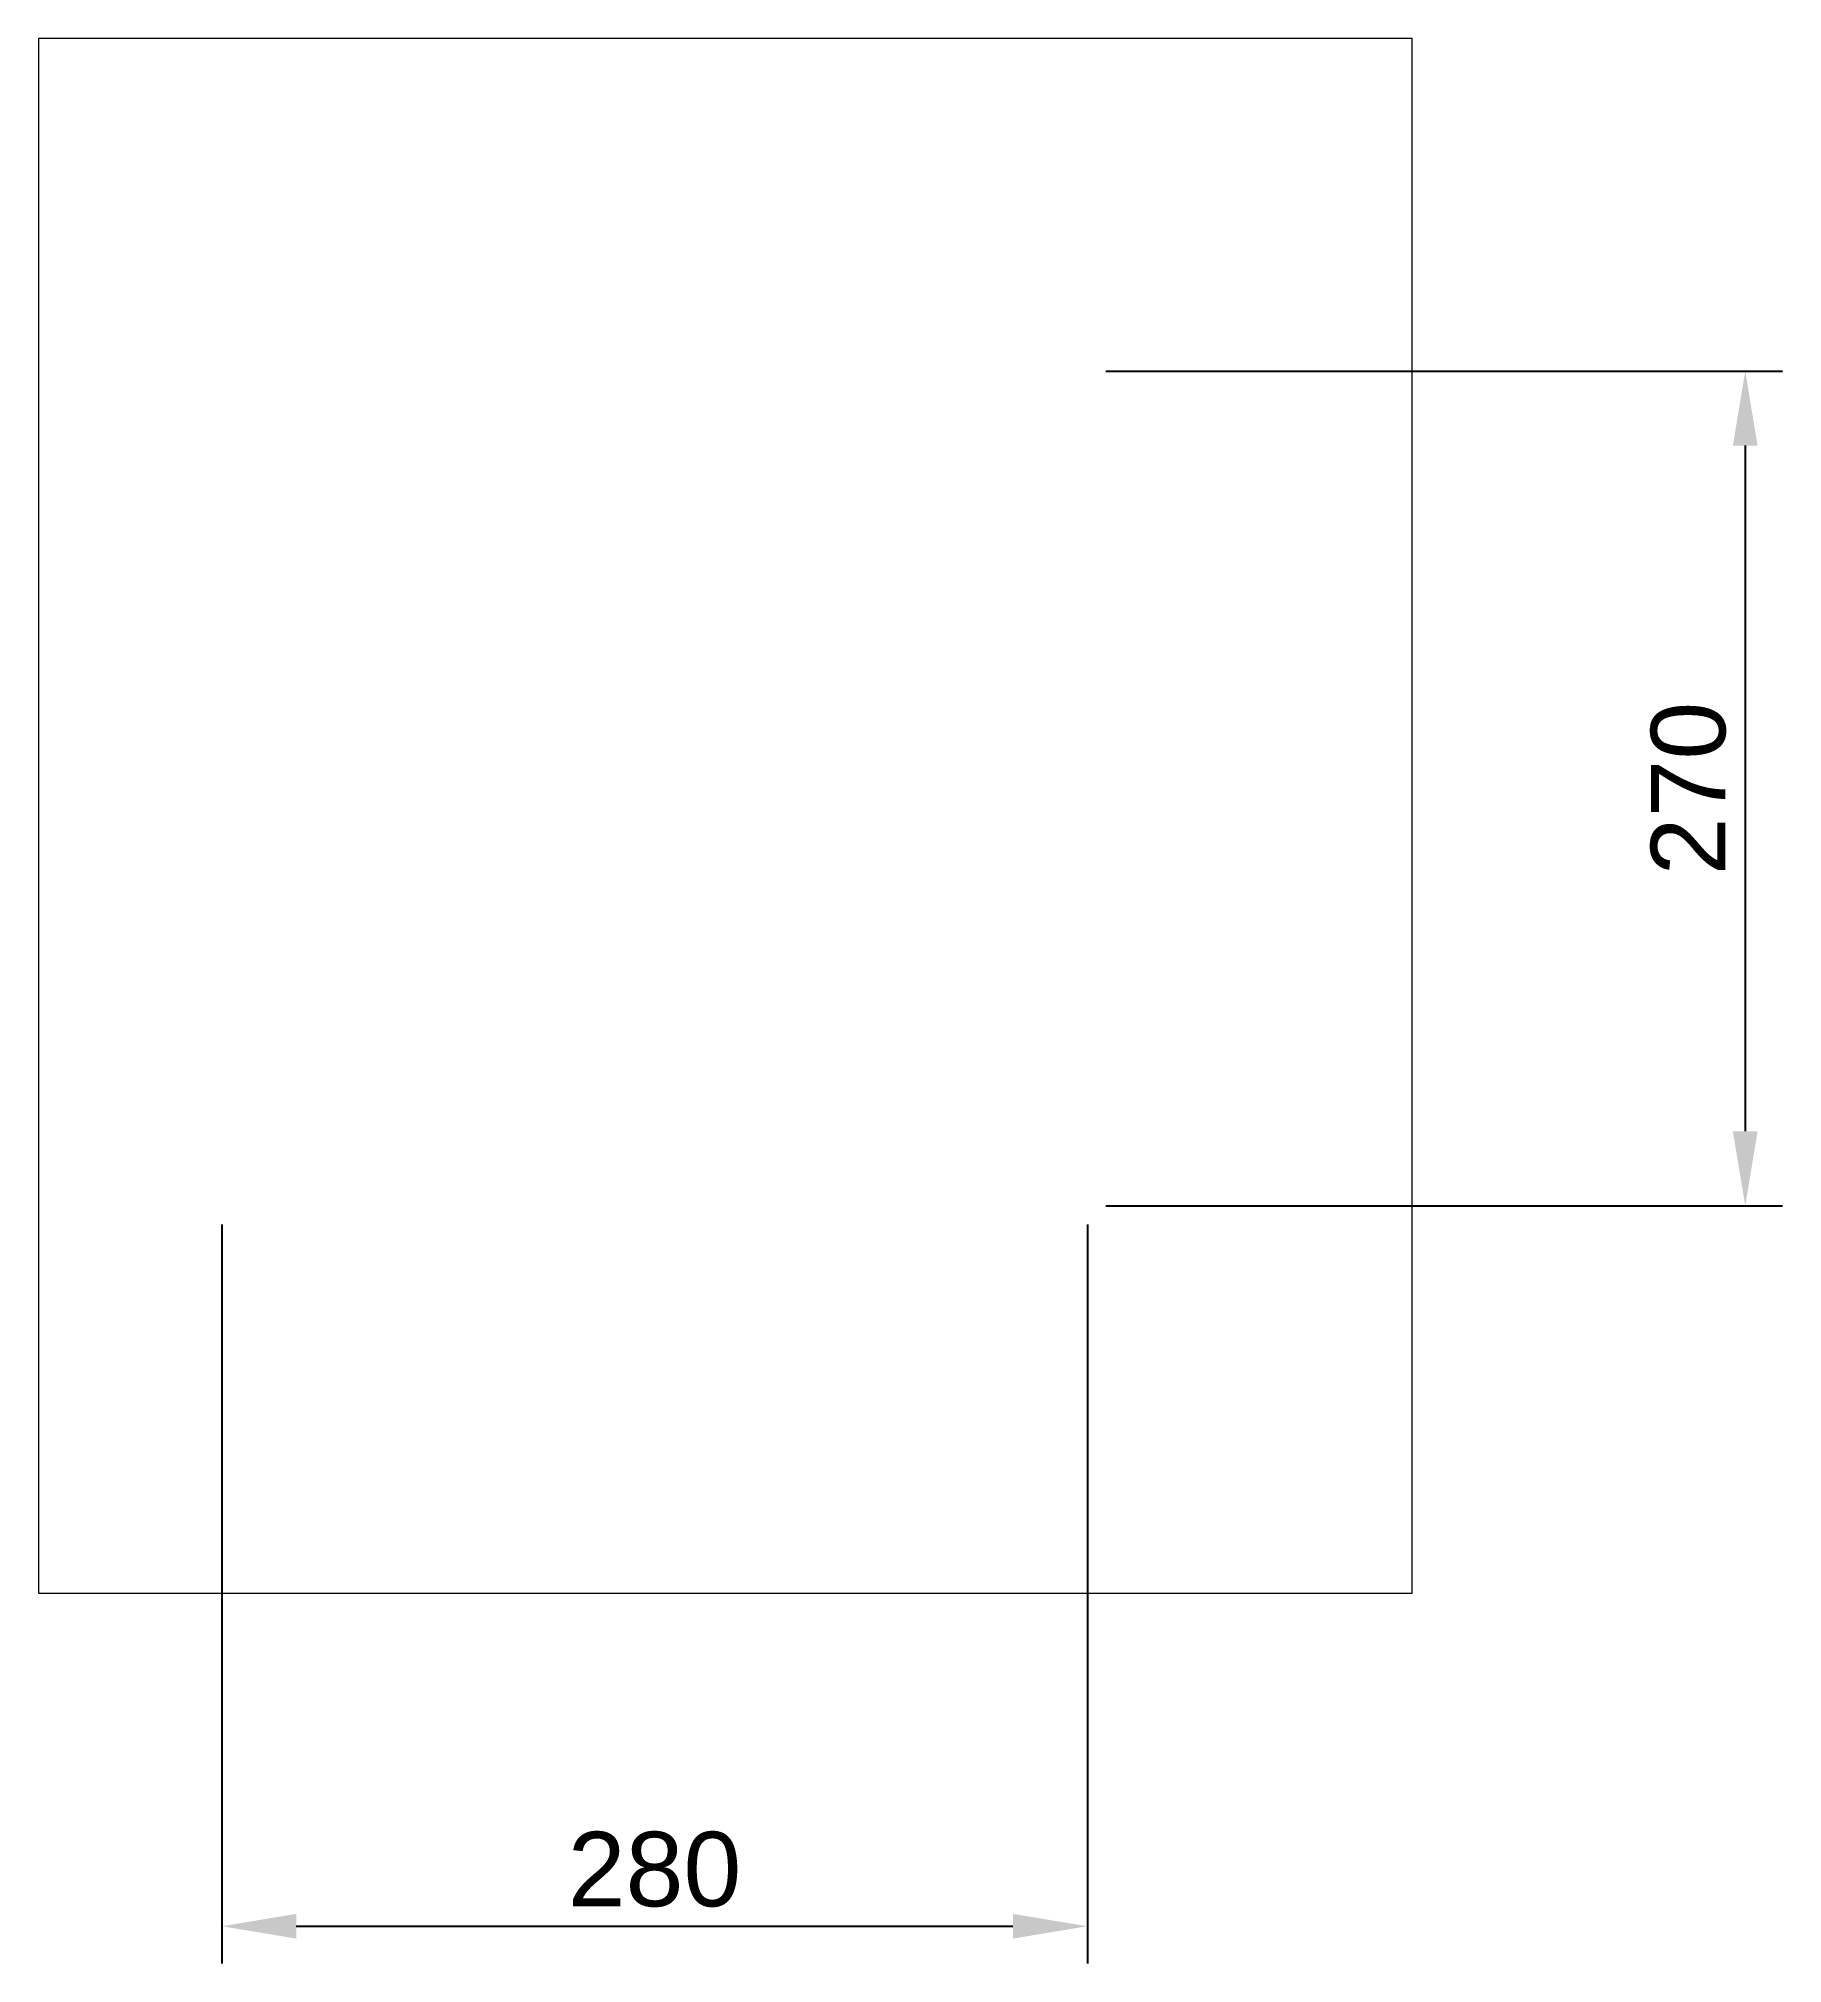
# Paper-space layout 'Layout1' of a CAD drawing. Header units: millimetres. Extents: x 14 to 131, y 46 to 175.
import ezdxf

# ---------------------------------------------------------------- set-up
doc = ezdxf.new("R2010")
doc.units = ezdxf.units.MM
doc.styles.get("Standard").update_dxf_attribs({"font": 'arial.ttf'})
doc.dimstyles.new('ISO-25', dxfattribs={"dimscale": 2, "dimtxt": 2.5, "dimasz": 2.5, "dimexe": 1.25, "dimexo": 0.625, "dimtad": 1, "dimtxsty": 'Standard', "dimcen": 2.5, "dimadec": 0, "dimazin": 0, "dimtfac": 1, "dimtmove": 0, "dimatfit": 3, "dimfxl": 1, "dimarcsym": 0})

# ---------------------------------------------------------------- blocks, each defined once
blk = doc.blocks.new('*D7')
at = {"color": 0, "lineweight": -2, "transparency": 16777216}
for p, q in [((86.02, 152.46), (131.42, 152.46)), ((128.92, 147.46), (128.92, 101.45)), ((86.02, 96.45), (131.42, 96.45))]:
    blk.add_line(p, q, dxfattribs=at)
at = {"color": 0, "transparency": 16777216}
for points in [[(128.09, 147.46), (129.75, 147.46), (128.92, 152.46)], [(128.09, 101.45), (129.75, 101.45), (128.92, 96.45)]]:
    blk.add_solid(points, dxfattribs=at)
at = {"layer": 'Defpoints', "color": 0, "transparency": 16777216}
for p in [(84.77, 152.46), (84.77, 96.45), (128.92, 96.45)]:
    blk.add_point(p, dxfattribs=at)
at = {"color": 0, "transparency": 16777216, "insert": (125.12, 124.45), "char_height": 5, "attachment_point": 5, "rotation": 90}
blk.add_mtext('270', dxfattribs=at)
blk = doc.blocks.new('*D8')
at = {"color": 0, "lineweight": -2, "transparency": 16777216}
for p, q in [((26.68, 95.2), (26.68, 45.61)), ((84.77, 95.2), (84.77, 45.61)), ((31.68, 48.11), (79.77, 48.11))]:
    blk.add_line(p, q, dxfattribs=at)
at = {"color": 0, "transparency": 16777216}
for points in [[(31.68, 48.94), (31.68, 47.28), (26.68, 48.11)], [(79.77, 48.94), (79.77, 47.28), (84.77, 48.11)]]:
    blk.add_solid(points, dxfattribs=at)
at = {"layer": 'Defpoints', "color": 0, "transparency": 16777216}
for p in [(26.68, 96.45), (84.77, 96.45), (84.77, 48.11)]:
    blk.add_point(p, dxfattribs=at)
at = {"color": 0, "transparency": 16777216, "insert": (55.72, 51.91), "char_height": 5, "attachment_point": 5}
blk.add_mtext('280', dxfattribs=at)

psp = doc.layouts.get("Layout1")

# ---------------------------------------------------------------- dimensions: what is measured, and where the dimension line sits
dim = psp.add_linear_dim(base=(128.9211, 96.4452), p1=(84.7673, 152.4597), p2=(84.7673, 96.4452), angle=90, dimstyle='ISO-25', override={"dimlfac": -4.820185})
dim.commit()
dim.dimension.update_dxf_attribs({"geometry": '*D7', "text_midpoint": (125.1182, 124.4524)})
dim = psp.add_linear_dim(base=(84.7673, 48.1097), p1=(26.6782, 96.4452), p2=(84.7673, 96.4452), dimstyle='ISO-25', override={"dimlfac": -4.820185})
dim.commit()
dim.dimension.update_dxf_attribs({"geometry": '*D8', "text_midpoint": (55.7227, 51.9126)})

# ---------------------------------------------------------------- viewports
at = {"layer": '0'}
psp.add_viewport(center=(60.4786, 122.616), size=(92.1996, 104.328), view_center_point=(7022.9241, 11791.148), view_height=502.88028, dxfattribs=at)

doc.saveas('drawing.dxf')
